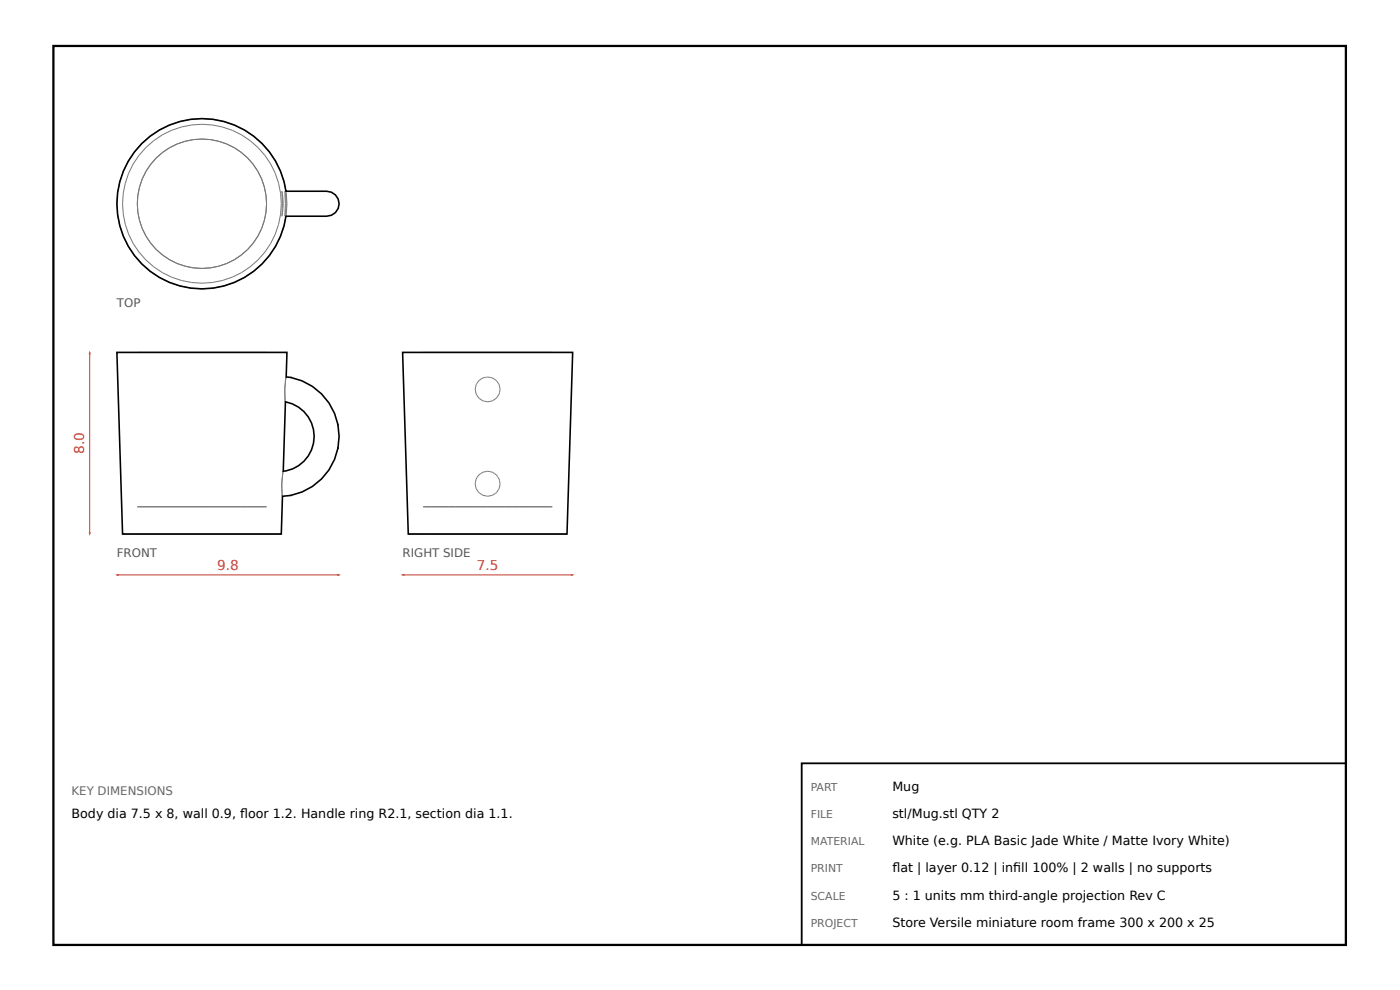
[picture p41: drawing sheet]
<svg xmlns="http://www.w3.org/2000/svg" width="297mm" height="210mm" viewBox="0 0 297 210" stroke-linecap="round" stroke-linejoin="round" font-family="sans-serif">
<defs><g id="words">
<g font-size="2.9" fill="#c0392b">
<text x="17.9" y="96.3" transform="rotate(-90 17.9 96.3)">8.0</text>
<text x="46.1" y="120.9">9.8</text>
<text x="101.2" y="120.9">7.5</text>
</g>
<g font-size="2.7">
<text x="189.3" y="167.6">Mug</text>
<text x="15.2" y="173.4">Body dia 7.5 x 8, wall 0.9, foor 1.2. Handle ring R2.1, section dia 1.1.</text>
<text x="50.9" y="173.4">l</text>
<text x="189.3" y="173.4">stl/Mug.stl QTY 2</text>
<text x="189.3" y="179.2">White (e.g. PLA Basic Jade White / Matte Ivory White)</text>
<text x="189.3" y="184.9">fat | layer 0.12 | infll 100% | 2 walls | no supports</text>
<text x="189.3" y="184.9">l</text>
<text x="215" y="184.9">i</text>
<text x="189.3" y="190.7">5 : 1 units mm third-angle projection Rev C</text>
<text x="189.3" y="196.5">Store Versile miniature room frame 300 x 200 x 25</text>
</g>
<g font-size="2.5" fill="#555">
<text x="24.8" y="65.1">TOP</text>
<text x="24.8" y="118">FRONT</text>
<text x="85.4" y="118">RIGHT SIDE</text>
</g>
<text font-size="2.5" fill="#666" x="15.2" y="168.6">KEY DIMENSIONS</text>
<g font-size="2.3" fill="#666">
<text x="172" y="167.6">PART</text>
<text x="172" y="173.4">FILE</text>
<text x="172" y="179.2">MATERIAL</text>
<text x="172" y="184.9">PRINT</text>
<text x="172" y="190.7">SCALE</text>
<text x="172" y="196.5">PROJECT</text>
</g>
</g></defs>
<path d="M11.3 9.7h274.2v190.6h-274.2z" fill="none" stroke="#000" stroke-width=".48"/>
<g fill="none" stroke="#777" stroke-width=".21">
<path d="M59.8 40.5l.1 .6a13.2 13.2 0 0 1-.1 4.7l.1-2.6zM60 41.7v.1M60 44.6v.1M60.4 40.5a11.9 11.9 0 0 1 0 5.3l.2-2.6zM24.8 74.7h36.1M60.7 80h.1M60.7 79.9l-.1 .2M85.4 74.7h36.1M60.1 99.9l-.1 .2M60.4 82.5v1.1M60.4 82.5v.4M60.4 83.6v.1"/>
<path d="M60.4 83.2v.4M60.4 83.7l.1 .7M60.5 84.4v.6M60.5 85v.1M60.5 81.5l-.1 1M60.5 85.1l.1 .1M60.6 85.2h.1M60.6 80.7l-.1 .8M60.6 80.7l-.1 .5M60.6 80.1v.6M60.7 80l-.1 .1M26 113.2h33.7"/>
<path d="M29.1 107.4h27.4M59.8 102.6v1M59.8 102.9v.7M59.8 103.6v.3M59.8 103.9v.5M59.8 104.4v.2M59.8 101.9v.7M59.8 104.6l.1 .4M59.9 105v.2M59.9 101.3l-.1 1.3M59.9 101v.3M60 100.4h.1"/>
<path d="M60 100.1l-.1 1.2M60 100.1v.3M86.6 113.2h33.7M89.7 107.4h27.5M104.9 100.4h.1"/>
<circle cx="42.8" cy="43.2" r="16.8"/>
<circle cx="42.8" cy="43.2" r="13.7"/>
<circle cx="42.8" cy="43.2" r="18"/>
<circle cx="103.5" cy="82.5" r="2.61"/>
<circle cx="103.4" cy="102.6" r="2.63"/>
</g>
<path d="M30.1 30.4a18 18 0 0 1 18.4-4.3 18 18 0 0 1 12.2 14.4h7.8a2.73 2.73 0 0 1 3.4 2.7 2.73 2.73 0 0 1-3.4 2.6h-7.8a18 18 0 0 1-26 13.5 18 18 0 0 1-4.6-28.9zM24.8 74.7h36.1l-.2 5.2a12.7 12.7 0 0 1 11.2 13 12.7 12.7 0 0 1-12 12.3l-.2 8h-33.7zM85.4 74.7h36.1l-1.2 38.5h-33.7zM60.6 85.2a7.4 7.4 0 0 1 6 7.5 7.4 7.4 0 0 1-6.5 7.2z" fill="none" stroke="#000" stroke-width=".34"/>
<path d="M24.8 121.9h47.1" fill="none" stroke="#c0392b" stroke-width=".21"/>
<g fill="#c0392b">
<path d="M24.4 121.9l.8-.2v.4z"/>
<path d="M71.6 121.7l.7 .2-.7 .2z"/>
</g>
<path d="M19 74.7v38.5" fill="none" stroke="#c0392b" stroke-width=".21"/>
<g fill="#c0392b">
<path d="M18.8 112.8h.5l-.3 .8z"/>
<path d="M19 74.3l.3 .8h-.5z"/>
</g>
<path d="M85.4 121.9h36.1" fill="none" stroke="#c0392b" stroke-width=".21"/>
<g fill="#c0392b">
<path d="M85 121.9l.8-.2v.4z"/>
<path d="M121.1 121.7l.8 .2-.8 .2z"/>
</g>
<path d="M170.1 161.8h115.4v38.5h-115.4z" fill="none" stroke="#000" stroke-width=".38"/>
<use href="#words"/>
</svg>
